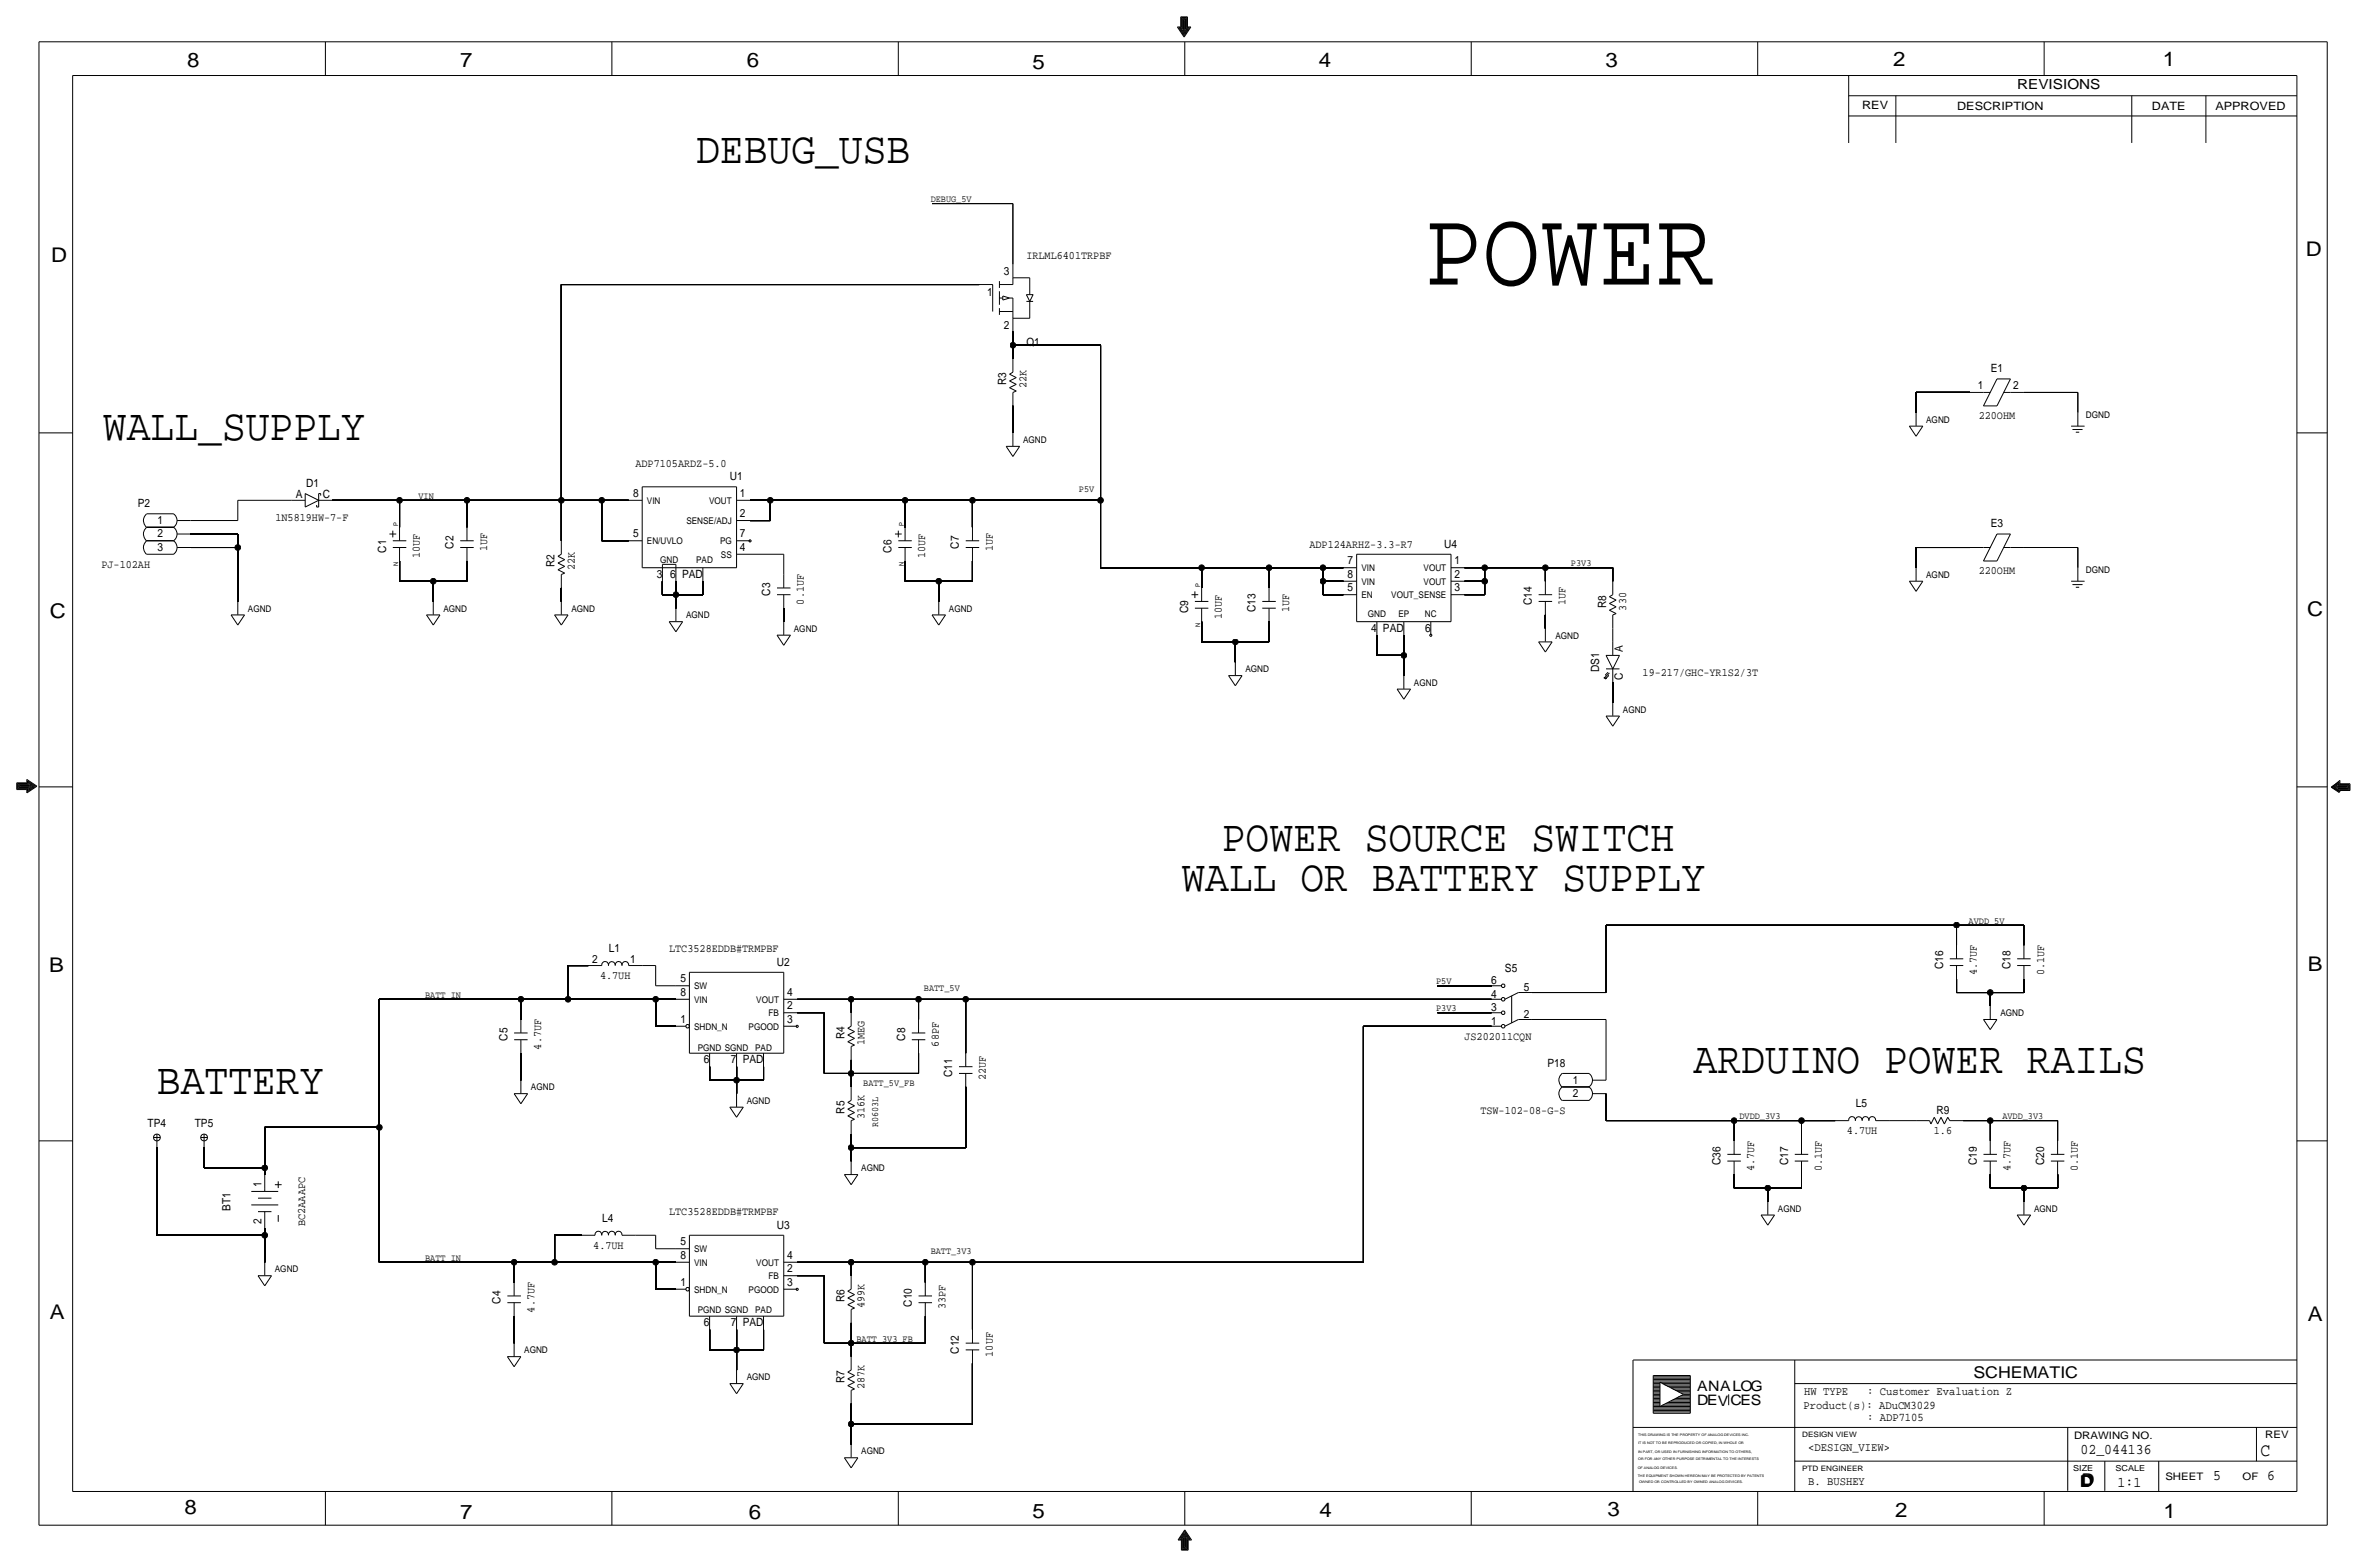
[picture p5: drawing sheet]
<svg xmlns="http://www.w3.org/2000/svg" width="892mm" height="590mm" viewBox="0 0 892 590" stroke-linecap="round" stroke-linejoin="round" font-family="sans-serif">
<defs><g id="words">
<text font-size="41" x="536.7" y="107.2">POWER</text>
<g font-size="16.8">
<text x="262.3" y="61.5">DEBUG_USB</text>
<text x="38.8" y="165.6">WALL_SUPPLY</text>
<text x="460.5" y="320.6">POWER SOURCE SWITCH</text>
<text x="445.2" y="335.8">WALL OR BATTERY SUPPLY</text>
<text x="638.3" y="404.4">ARDUINO POWER RAILS</text>
<text x="59.1" y="412">BATTERY</text>
</g>
<g font-size="7.6">
<text x="70.6" y="25.4">8</text>
<text x="173.4" y="25.4">7</text>
<text x="281.4" y="25.1">6</text>
<text x="389.1" y="26.2">5</text>
<text x="497" y="25.4">4</text>
<text x="605" y="25.1">3</text>
<text x="713.4" y="24.9">2</text>
<text x="815" y="24.9">1</text>
<text x="19.3" y="98.8">D</text>
<text x="868.9" y="96.5">D</text>
<text x="18.8" y="232.7">C</text>
<text x="869.4" y="232.1">C</text>
<text x="869.6" y="365.8">B</text>
<text x="18.5" y="366">B</text>
<text x="18.8" y="496.8">A</text>
<text x="869.6" y="497.6">A</text>
<text x="69.6" y="570.5">8</text>
<text x="173.4" y="572.3">7</text>
<text x="282.2" y="572.3">6</text>
<text x="389.1" y="571.7">5</text>
<text x="497.3" y="571.5">4</text>
<text x="605.7" y="571.2">3</text>
<text x="714.2" y="571.5">2</text>
<text x="815.3" y="572">1</text>
</g>
<text font-size="7" x="851.9" y="548.4">C</text>
<g font-size="6.1">
<text x="743.7" y="518.9">SCHEMATIC</text>
<text x="783.8" y="560.3">D</text>
<text x="784.3" y="559.8">D</text>
</g>
<g font-size="5.6">
<text x="784" y="547.9">02_044136</text>
<text x="834.1" y="557.5">5</text>
<text x="854.4" y="557.5">6</text>
<text x="798" y="560.1">1:1</text>
</g>
<g font-size="5.4">
<text x="639.5" y="524.2">ANALOG</text>
<text x="639.5" y="529.3">DEV</text>
<text x="652.1" y="529.3">CES</text>
</g>
<text font-size="5.2" x="760.2" y="33.5">REVISIONS</text>
<g font-size="4.4">
<text x="679.9" y="525.5">HW TYPE</text>
<text x="703.6" y="525.5">: Customer Evaluation Z</text>
<text x="679.7" y="530.9">Product(s): ADuCM3029</text>
<text x="703.6" y="535.2">: ADP7105</text>
<text x="681.4" y="546.6">&lt;DESIGN_VIEW&gt;</text>
<text x="681.4" y="559.3">B. BUSHEY</text>
</g>
<g font-size="4.3">
<text x="701.8" y="41.1">REV</text>
<text x="737.6" y="41.4">DESCRIPTION</text>
<text x="811" y="41.4">DATE</text>
<text x="834.8" y="41.4">APPROVED</text>
<text x="386.8" y="97.4">IRLML6401TRPBF</text>
<text x="378.3" y="103.7">3</text>
<text x="372" y="111.4">1</text>
<text x="378.3" y="124.1">2</text>
<text x="386.8" y="130.4">Q1</text>
<text x="750.2" y="140.2">E1</text>
<text x="379.2" y="145.2" transform="rotate(-90 379.2 145.2)">R3</text>
<text x="386.8" y="146.2" transform="rotate(-90 386.8 146.2)">22K</text>
<text x="745.3" y="146.6">1</text>
<text x="758.6" y="146.6">2</text>
<text x="745.7" y="158">220OHM</text>
<text x="239.5" y="175.8">ADP7105ARDZ-5.0</text>
<text x="115.4" y="183.4">D1</text>
<text x="275" y="180.8">U1</text>
<text x="51.9" y="191">P2</text>
<text x="111.4" y="187.5">A</text>
<text x="121.6" y="187.5">C</text>
<text x="238.6" y="187.2">8</text>
<text x="278.8" y="187.2">1</text>
<text x="59.3" y="197.4">1</text>
<text x="103.8" y="196.1">1N5819HW-7-F</text>
<text x="278.8" y="194.8">2</text>
<text x="59.3" y="202.4">2</text>
<text x="238.6" y="202.4">5</text>
<text x="278.8" y="202.4">7</text>
<text x="750.2" y="198.6">E3</text>
<text x="59.3" y="207.5">3</text>
<text x="145.5" y="208.2" transform="rotate(-90 145.5 208.2)">C1</text>
<text x="170.9" y="206.7" transform="rotate(-90 170.9 206.7)">C2</text>
<text x="183.6" y="207.7" transform="rotate(-90 183.6 207.7)">1UF</text>
<text x="278.8" y="207.5">4</text>
<text x="336" y="208.2" transform="rotate(-90 336 208.2)">C6</text>
<text x="361.4" y="206.7" transform="rotate(-90 361.4 206.7)">C7</text>
<text x="374.1" y="207.7" transform="rotate(-90 374.1 207.7)">1UF</text>
<text x="493.5" y="206.2">ADP124ARHZ-3.3-R7</text>
<text x="544.3" y="206.2">U4</text>
<text x="38.2" y="213.9">PJ-102AH</text>
<text x="158.2" y="210.3" transform="rotate(-90 158.2 210.3)">10UF</text>
<text x="209" y="213.8" transform="rotate(-90 209 213.8)">R2</text>
<text x="216.6" y="214.8" transform="rotate(-90 216.6 214.8)">22K</text>
<text x="348.7" y="210.3" transform="rotate(-90 348.7 210.3)">10UF</text>
<text x="507.9" y="212.6">7</text>
<text x="548.1" y="212.6">1</text>
<text x="247.5" y="217.7">3</text>
<text x="252.6" y="217.7">6</text>
<text x="257" y="217.7">PAD</text>
<text x="507.9" y="217.7">8</text>
<text x="548.1" y="217.7">2</text>
<text x="745.7" y="216.4">220OHM</text>
<text x="290.3" y="224.4" transform="rotate(-90 290.3 224.4)">C3</text>
<text x="303" y="227.7" transform="rotate(-90 303 227.7)">0.1UF</text>
<text x="507.9" y="222.8">5</text>
<text x="548.1" y="222.8">3</text>
<text x="590" y="228" transform="rotate(-90 590 228)">1UF</text>
<text x="447.8" y="231" transform="rotate(-90 447.8 231)">C9</text>
<text x="460.5" y="233.2" transform="rotate(-90 460.5 233.2)">10UF</text>
<text x="473.1" y="230.6" transform="rotate(-90 473.1 230.6)">C13</text>
<text x="485.8" y="230.5" transform="rotate(-90 485.8 230.5)">1UF</text>
<text x="577.3" y="228" transform="rotate(-90 577.3 228)">C14</text>
<text x="605.2" y="229" transform="rotate(-90 605.2 229)">R8</text>
<text x="612.9" y="230" transform="rotate(-90 612.9 230)">330</text>
<text x="516.7" y="238">4</text>
<text x="521.2" y="238">PAD</text>
<text x="537.1" y="238">6</text>
<text x="611.6" y="245.6" transform="rotate(-90 611.6 245.6)">A</text>
<text x="602.7" y="253.1" transform="rotate(-90 602.7 253.1)">DS1</text>
<text x="611.6" y="256" transform="rotate(-90 611.6 256)">C</text>
<text x="619" y="254.5">19-217/GHC-YR1S2/3T</text>
<text x="229.5" y="358.6">L1</text>
<text x="252.2" y="358.6">LTC3528EDDB#TRMPBF</text>
<text x="223.1" y="362.7">2</text>
<text x="237.4" y="362.7">1</text>
<text x="292.8" y="363.7">U2</text>
<text x="732.2" y="365.2" transform="rotate(-90 732.2 365.2)">C16</text>
<text x="757.6" y="365.2" transform="rotate(-90 757.6 365.2)">C18</text>
<text x="226.1" y="368.8">4.7UH</text>
<text x="256.4" y="370.1">5</text>
<text x="562" y="370.8">6</text>
<text x="567.1" y="366.3">S5</text>
<text x="744.9" y="367.4" transform="rotate(-90 744.9 367.4)">4.7UF</text>
<text x="770.3" y="367.4" transform="rotate(-90 770.3 367.4)">0.1UF</text>
<text x="256.4" y="375.2">8</text>
<text x="296.6" y="375.2">4</text>
<text x="562" y="375.9">4</text>
<text x="574.2" y="373.4">5</text>
<text x="296.6" y="380.2">2</text>
<text x="562" y="381">3</text>
<text x="574.2" y="383.5">2</text>
<text x="256.4" y="385.3">1</text>
<text x="296.6" y="385.3">3</text>
<text x="562" y="386.1">1</text>
<text x="191.2" y="392.1" transform="rotate(-90 191.2 392.1)">C5</text>
<text x="203.9" y="395.4" transform="rotate(-90 203.9 395.4)">4.7UF</text>
<text x="318.2" y="391.6" transform="rotate(-90 318.2 391.6)">R4</text>
<text x="325.8" y="393.7" transform="rotate(-90 325.8 393.7)">1MEG</text>
<text x="341.1" y="392.1" transform="rotate(-90 341.1 392.1)">C8</text>
<text x="353.8" y="394.2" transform="rotate(-90 353.8 394.2)">68PF</text>
<text x="551.9" y="391.7">JS202011CQN</text>
<text x="265.3" y="400.6">6</text>
<text x="275.4" y="400.6">7</text>
<text x="279.9" y="400.6">PAD</text>
<text x="583.2" y="401.8">P18</text>
<text x="358.9" y="405.8" transform="rotate(-90 358.9 405.8)">C11</text>
<text x="371.6" y="406.9" transform="rotate(-90 371.6 406.9)">22UF</text>
<text x="592.7" y="408.2">1</text>
<text x="592.7" y="413.3">2</text>
<text x="318.2" y="419.5" transform="rotate(-90 318.2 419.5)">R5</text>
<text x="557.9" y="419.6">TSW-102-08-G-S</text>
<text x="699.4" y="417.1">L5</text>
<text x="729.8" y="419.6">R9</text>
<text x="55.6" y="424.7">TP4</text>
<text x="73.4" y="424.7">TP5</text>
<text x="325.8" y="421.7" transform="rotate(-90 325.8 421.7)">316K</text>
<text x="696" y="427.2">4.7UH</text>
<text x="728.8" y="427.2">1.6</text>
<text x="648.4" y="438.9" transform="rotate(-90 648.4 438.9)">C36</text>
<text x="661.1" y="441.1" transform="rotate(-90 661.1 441.1)">4.7UF</text>
<text x="673.8" y="438.9" transform="rotate(-90 673.8 438.9)">C17</text>
<text x="686.5" y="441.1" transform="rotate(-90 686.5 441.1)">0.1UF</text>
<text x="744.9" y="438.9" transform="rotate(-90 744.9 438.9)">C19</text>
<text x="757.6" y="441.1" transform="rotate(-90 757.6 441.1)">4.7UF</text>
<text x="770.3" y="438.9" transform="rotate(-90 770.3 438.9)">C20</text>
<text x="783" y="441.1" transform="rotate(-90 783 441.1)">0.1UF</text>
<text x="98.5" y="447" transform="rotate(-90 98.5 447)">1</text>
<text x="86.8" y="456.1" transform="rotate(-90 86.8 456.1)">BT1</text>
<text x="98.5" y="461.1" transform="rotate(-90 98.5 461.1)">2</text>
<text x="115" y="461.8" transform="rotate(-90 115 461.8)">BC2AAAPC</text>
<text x="226.9" y="460.2">L4</text>
<text x="252.2" y="457.7">LTC3528EDDB#TRMPBF</text>
<text x="292.8" y="462.8">U3</text>
<text x="223.6" y="470.4">4.7UH</text>
<text x="256.4" y="469.1">5</text>
<text x="256.4" y="474.2">8</text>
<text x="296.6" y="474.2">4</text>
<text x="296.6" y="479.3">2</text>
<text x="256.4" y="484.4">1</text>
<text x="296.6" y="484.4">3</text>
<text x="188.7" y="491.1" transform="rotate(-90 188.7 491.1)">C4</text>
<text x="318.2" y="490.6" transform="rotate(-90 318.2 490.6)">R6</text>
<text x="201.4" y="494.4" transform="rotate(-90 201.4 494.4)">4.7UF</text>
<text x="325.8" y="492.8" transform="rotate(-90 325.8 492.8)">499K</text>
<text x="343.6" y="492.2" transform="rotate(-90 343.6 492.2)">C10</text>
<text x="356.3" y="493.3" transform="rotate(-90 356.3 493.3)">33PF</text>
<text x="265.3" y="499.6">6</text>
<text x="275.4" y="499.6">7</text>
<text x="279.9" y="499.6">PAD</text>
<text x="361.4" y="510" transform="rotate(-90 361.4 510)">C12</text>
<text x="374.1" y="511.1" transform="rotate(-90 374.1 511.1)">10UF</text>
<text x="318.2" y="521.1" transform="rotate(-90 318.2 521.1)">R7</text>
<text x="325.8" y="523.3" transform="rotate(-90 325.8 523.3)">287K</text>
</g>
<g font-size="3.9">
<text x="781.6" y="542.1">DRAWING NO.</text>
<text x="853.6" y="541.8">REV</text>
<text x="816" y="557.4">SHEET</text>
<text x="845.1" y="557.5">OF</text>
</g>
<g font-size="3.6">
<text x="350.7" y="76.2">DEBUG_5V</text>
<text x="406.6" y="185.4">P5V</text>
<text x="157.7" y="188">VIN</text>
<text x="592" y="213.4">P3V3</text>
<text x="741.9" y="348">AVDD_5V</text>
<text x="541.2" y="370.8">P5V</text>
<text x="160.2" y="375.9">BATT_IN</text>
<text x="348.2" y="373.4">BATT_5V</text>
<text x="541.2" y="381">P3V3</text>
<text x="325.3" y="408.9">BATT_5V_FB</text>
<text x="330.9" y="424.7" transform="rotate(-90 330.9 424.7)">R0603L</text>
<text x="655.5" y="421.6">DVDD_3V3</text>
<text x="754.6" y="421.6">AVDD_3V3</text>
<text x="350.7" y="472.4">BATT_3V3</text>
<text x="160.2" y="475">BATT_IN</text>
<text x="322.8" y="505.5">BATT_3V3_FB</text>
</g>
<g font-size="3.5">
<text x="725.9" y="159.3">AGND</text>
<text x="786.1" y="157.5">DGND</text>
<text x="385.5" y="166.9">AGND</text>
<text x="243.8" y="189.7">VIN</text>
<text x="267.2" y="189.7">VOUT</text>
<text x="258.7" y="197.4">SENSE/ADJ</text>
<text x="243.8" y="205">EN/UVLO</text>
<text x="271.3" y="205">PG</text>
<text x="248.7" y="212.1">GND</text>
<text x="262.3" y="212.1">PAD</text>
<text x="271.7" y="210.1">SS</text>
<text x="513" y="215.1">VIN</text>
<text x="536.5" y="215.1">VOUT</text>
<text x="786.1" y="215.9">DGND</text>
<text x="513" y="220.2">VIN</text>
<text x="536.5" y="220.2">VOUT</text>
<text x="725.9" y="217.7">AGND</text>
<text x="513" y="225.3">EN</text>
<text x="524.3" y="225.3">VOUT_SENSE</text>
<text x="93.4" y="230.4">AGND</text>
<text x="167.1" y="230.4">AGND</text>
<text x="215.3" y="230.4">AGND</text>
<text x="258.5" y="232.9">AGND</text>
<text x="357.6" y="230.4">AGND</text>
<text x="515.4" y="232.4">GND</text>
<text x="527" y="232.4">EP</text>
<text x="537" y="232.4">NC</text>
<text x="299.2" y="238">AGND</text>
<text x="586.2" y="240.5">AGND</text>
<text x="469.3" y="253.2">AGND</text>
<text x="532.8" y="258.3">AGND</text>
<text x="611.6" y="268.5">AGND</text>
<text x="261.6" y="377.7">VIN</text>
<text x="261.6" y="372.6">SW</text>
<text x="285" y="377.7">VOUT</text>
<text x="289.6" y="382.8">FB</text>
<text x="753.8" y="382.8">AGND</text>
<text x="261.6" y="387.9">SHDN_N</text>
<text x="282.1" y="387.9">PGOOD</text>
<text x="263" y="395.7">PGND SGND</text>
<text x="284.6" y="395.7">PAD</text>
<text x="200.1" y="410.7">AGND</text>
<text x="281.4" y="415.8">AGND</text>
<text x="324.6" y="441.2">AGND</text>
<text x="670" y="456.4">AGND</text>
<text x="766.5" y="456.4">AGND</text>
<text x="261.6" y="471.7">SW</text>
<text x="103.6" y="479.3">AGND</text>
<text x="261.6" y="476.8">VIN</text>
<text x="285" y="476.8">VOUT</text>
<text x="289.6" y="481.8">FB</text>
<text x="261.6" y="486.9">SHDN_N</text>
<text x="282.1" y="486.9">PGOOD</text>
<text x="263" y="494.8">PGND SGND</text>
<text x="284.6" y="494.8">PAD</text>
<text x="197.6" y="509.8">AGND</text>
<text x="281.4" y="519.9">AGND</text>
<text x="324.6" y="547.9">AGND</text>
</g>
<g font-size="3.1">
<text x="781.3" y="554">SIZE</text>
<text x="797.3" y="554">SCALE</text>
</g>
<g font-size="2.8">
<text x="679.1" y="541.3">DESIGN VIEW</text>
<text x="679.1" y="554">PTD ENGINEER</text>
</g>
<g font-size="2.4">
<text x="150.1" y="198.1" transform="rotate(-90 150.1 198.1)">P</text>
<text x="340.6" y="198.1" transform="rotate(-90 340.6 198.1)">P</text>
<text x="150.1" y="213.4" transform="rotate(-90 150.1 213.4)">N</text>
<text x="340.6" y="213.4" transform="rotate(-90 340.6 213.4)">N</text>
<text x="452.3" y="221" transform="rotate(-90 452.3 221)">P</text>
<text x="452.3" y="236.2" transform="rotate(-90 452.3 236.2)">N</text>
</g>
<g font-size="1.3">
<text x="617.3" y="541.1">THIS DRAWING IS THE PROPERTY OF ANALOG DEVICES INC.</text>
<text x="617.3" y="543.9">IT IS NOT TO BE REPRODUCED OR COPIED, IN WHOLE OR</text>
<text x="617.3" y="547.2">IN PART, OR USED IN FURNISHING INFORMATION TO OTHERS,</text>
<text x="617.3" y="550">OR FOR ANY OTHER PURPOSE DETRIMENTAL TO THE INTERESTS</text>
<text x="617.2" y="553.2">OF ANALOG DEVICES.</text>
<text x="617.2" y="556.3">THE EQUIPMENT SHOWN HEREON MAY BE PROTECTED BY PATENTS</text>
<text x="617.7" y="558.8">OWNED OR CONTROLLED BY OWNED ANALOG DEVICES.</text>
</g>
</g></defs>
<!-- layer: Nets -->
<g fill="none" stroke="#000" stroke-width=".38">
<path d="M351.2 76.7h30.5zM381.7 76.7v22.9zM211.5 107.2v81.3zM211.5 107.2h157.5zM381.7 130v5.1zM381.7 125v5zM381.7 130h33zM414.7 130v58.5zM381.7 152.9v10.2zM722.1 147.8v7.6zM722.1 147.8h20.3zM762.7 147.8h20.3z"/>
<path d="M783 147.8v7.6zM71.8 196.1h17.8zM89.6 188.5h20.3zM89.6 188.5v7.6zM125.2 188.5h25.4zM150.6 188.5v10.1zM150.6 188.5h25.4zM176 188.5v10.1zM176 188.5h35.5zM211.5 188.5v15.2zM211.5 188.5h15.3zM226.8 188.5v15.2z"/>
<path d="M226.8 188.5h10.1zM282.7 196.1h7.6zM282.7 188.5h7.6zM290.3 188.5v7.6zM290.3 188.5h50.8zM341.1 188.5v10.1zM341.1 188.5h25.4zM366.5 188.5h48.2zM366.5 188.5v10.1zM414.7 188.5v25.4zM71.8 206.2h17.8zM71.8 201.2h17.8z"/>
<path d="M89.6 206.2v20.4zM89.6 201.2v5zM150.6 211.3v7.6zM150.6 218.9h12.7zM163.3 218.9v7.7zM163.3 218.9h12.7zM176 211.3v7.6zM226.8 203.7h10.1zM249.6 218.9v5.1zM254.7 218.9v5.1zM264.9 218.9v5.1zM282.7 208.8h12.7z"/>
<path d="M295.4 208.8v7.6zM341.1 211.3v7.6zM341.1 218.9h12.7zM353.8 218.9v7.7zM353.8 218.9h12.7zM366.5 211.3v7.6zM414.7 213.9h38.1zM452.8 213.9v7.6zM452.8 213.9h25.4zM478.2 213.9v7.6zM478.2 213.9h20.4zM498.6 218.9v5.1z"/>
<path d="M498.6 213.9v5zM498.6 213.9h7.6zM498.6 218.9h7.6zM551.9 218.9h7.6zM551.9 213.9h7.6zM559.5 218.9v5.1zM559.5 213.9v5zM559.5 213.9h22.9zM582.4 213.9v5zM582.4 213.9h25.4zM607.8 213.9v5zM722.1 206.2v7.7z"/>
<path d="M722.1 206.2h20.3zM762.7 206.2h20.3zM783 206.2v7.7zM211.5 221.5v5.1zM249.6 224h5.1zM254.7 224h10.2zM254.7 224v5.1zM295.4 229.1v5.1zM452.8 234.2v7.6zM478.2 234.2v7.6zM498.6 224h7.6zM518.9 239.3v7.6z"/>
<path d="M529 239.3v7.6zM551.9 224h7.6zM582.4 231.6v5.1zM607.8 236.7v5.1zM452.8 241.8h12.7zM465.5 241.8v7.6zM465.5 241.8h12.7zM518.9 246.9h10.1zM529 246.9v7.6zM607.8 257v7.7zM605.2 348.5v25.4zM605.2 348.5h132.1z"/>
<path d="M737.3 348.5v7.6zM737.3 348.5h25.4zM762.7 348.5v7.6zM143 376.4v48.3zM143 376.4h53.3zM196.3 376.4h17.8zM196.3 376.4v7.6zM214.1 376.4h33zM214.1 363.7v12.7zM214.1 363.7h7.6zM242 363.7h5.1zM247.1 371.3h7.6z"/>
<path d="M247.1 376.4v10.2zM247.1 376.4h7.6zM247.1 363.7v7.6zM300.4 376.4h20.4zM320.8 376.4v5.1zM320.8 376.4h25.4zM346.2 376.4v7.6zM346.2 376.4h17.7zM363.9 376.4v20.3zM363.9 376.4h198.2zM541.7 371.3h20.4zM577.3 373.9h27.9z"/>
<path d="M737.3 368.8v5.1zM737.3 373.9h12.7zM750 373.9v5.1zM750 373.9h12.7zM762.7 368.8v5.1zM196.3 396.7v10.2zM247.1 386.6h7.6zM300.4 381.5h10.2zM310.6 381.5v22.9zM320.8 399.3v5.1zM346.2 396.7v7.7zM513.8 386.6h48.3z"/>
<path d="M513.8 386.6v88.9zM541.7 381.5h20.4zM577.3 384h27.9zM605.2 384v22.9zM267.4 401.8v5.1zM267.4 406.9h10.2zM277.6 406.9v5.1zM277.6 406.9h10.1zM277.6 401.8v5.1zM287.7 401.8v5.1zM310.6 404.4h10.2zM320.8 404.4v5z"/>
<path d="M320.8 404.4h25.4zM363.9 409.4v22.9zM605.2 412v10.1zM59.1 432.3v33zM76.9 432.3v7.6zM76.9 439.9h22.9zM99.8 439.9v2.6zM99.8 424.7v15.2zM99.8 424.7h43.2zM143 424.7v50.8zM320.8 432.3h43.1zM320.8 432.3v5.1z"/>
<path d="M320.8 427.2v5.1zM605.2 422.1h48.3zM653.5 422.1v7.7zM653.5 422.1h25.4zM678.9 422.1v7.7zM678.9 422.1h12.7zM711.9 422.1h10.2zM739.9 422.1h10.1zM750 422.1v7.7zM750 422.1h25.4zM775.4 422.1v7.7zM653.5 442.5v5z"/>
<path d="M653.5 447.5h12.7zM666.2 447.5v5.1zM666.2 447.5h12.7zM678.9 442.5v5zM750 442.5v5zM750 447.5h12.7zM762.7 447.5v5.1zM762.7 447.5h12.7zM775.4 442.5v5zM59.1 465.3h40.7zM99.8 465.3v10.2zM99.8 462.8v2.5z"/>
<path d="M143 475.5h50.8zM193.8 475.5v7.6zM193.8 475.5h15.2zM209 465.3h10.2zM209 475.5h38.1zM209 465.3v10.2zM239.5 465.3h7.6zM247.1 470.4h7.6zM247.1 475.5v10.1zM247.1 475.5h7.6zM247.1 465.3v5.1zM300.4 475.5h20.4z"/>
<path d="M320.8 475.5v5.1zM320.8 475.5h27.9zM348.7 475.5v7.6zM348.7 475.5h17.8zM366.5 475.5v25.4zM366.5 475.5h147.3zM193.8 495.8v10.2zM247.1 485.6h7.6zM300.4 480.6h10.2zM310.6 480.6v25.4zM320.8 498.3v7.7zM348.7 495.8v10.2z"/>
<path d="M267.4 500.9v7.6zM267.4 508.5h10.2zM277.6 508.5v7.6zM277.6 500.9v7.6zM277.6 508.5h10.1zM287.7 500.9v7.6zM310.6 506h10.2zM320.8 506v5zM320.8 506h27.9zM366.5 513.6v22.8zM320.8 536.4v7.7zM320.8 528.8v7.6z"/>
<path d="M320.8 536.4h45.7z"/>
</g>
<g fill="#000" stroke="#000" stroke-width=".38">
<circle cx="381.7" cy="130" r="1.07"/>
<circle cx="150.6" cy="188.5" r="1.07"/>
<circle cx="176" cy="188.5" r="1.07"/>
<circle cx="211.5" cy="188.5" r="1.07"/>
<circle cx="226.8" cy="188.5" r="1.07"/>
<circle cx="290.3" cy="188.5" r="1.07"/>
<circle cx="341.1" cy="188.5" r="1.07"/>
<circle cx="366.5" cy="188.5" r="1.07"/>
<circle cx="414.7" cy="188.5" r="1.07"/>
<circle cx="89.6" cy="206.2" r="1.07"/>
<circle cx="163.3" cy="218.9" r="1.07"/>
<circle cx="353.8" cy="218.9" r="1.07"/>
<circle cx="452.8" cy="213.9" r="1.07"/>
<circle cx="478.2" cy="213.9" r="1.07"/>
<circle cx="498.6" cy="218.9" r="1.07"/>
<circle cx="498.6" cy="213.9" r="1.07"/>
<circle cx="559.5" cy="213.9" r="1.07"/>
<circle cx="559.5" cy="218.9" r="1.07"/>
<circle cx="582.4" cy="213.9" r="1.07"/>
<circle cx="254.7" cy="224" r="1.07"/>
<circle cx="465.5" cy="241.8" r="1.07"/>
<circle cx="529" cy="246.9" r="1.07"/>
<circle cx="737.3" cy="348.5" r="1.07"/>
<circle cx="196.3" cy="376.4" r="1.07"/>
<circle cx="214.1" cy="376.4" r="1.07"/>
<circle cx="247.1" cy="376.4" r="1.07"/>
<circle cx="320.8" cy="376.4" r="1.07"/>
<circle cx="346.2" cy="376.4" r="1.07"/>
<circle cx="363.9" cy="376.4" r="1.07"/>
<circle cx="750" cy="373.9" r="1.07"/>
<circle cx="277.6" cy="406.9" r="1.07"/>
<circle cx="320.8" cy="404.4" r="1.07"/>
<circle cx="99.8" cy="439.9" r="1.07"/>
<circle cx="143" cy="424.7" r="1.07"/>
<circle cx="320.8" cy="432.3" r="1.07"/>
<circle cx="653.5" cy="422.1" r="1.07"/>
<circle cx="678.9" cy="422.1" r="1.07"/>
<circle cx="750" cy="422.1" r="1.07"/>
<circle cx="666.2" cy="447.5" r="1.07"/>
<circle cx="762.7" cy="447.5" r="1.07"/>
<circle cx="99.8" cy="465.3" r="1.07"/>
<circle cx="193.8" cy="475.5" r="1.07"/>
<circle cx="209" cy="475.5" r="1.07"/>
<circle cx="247.1" cy="475.5" r="1.07"/>
<circle cx="320.8" cy="475.5" r="1.07"/>
<circle cx="348.7" cy="475.5" r="1.07"/>
<circle cx="366.5" cy="475.5" r="1.07"/>
<circle cx="277.6" cy="508.5" r="1.07"/>
<circle cx="320.8" cy="506" r="1.07"/>
<circle cx="320.8" cy="536.4" r="1.07"/>
</g>
<!-- layer: Components -->
<g fill="none" stroke="#000" stroke-width=".38">
<path d="M381.7 99.6v5zM369 107.2h5.1zM374.1 107.2v10.1zM376.6 112.3h1.3zM376.6 105.9v2.6zM376.6 116.1v2.5zM376.6 109.7v5.1zM376.6 107.2h5.1zM376.6 117.3h5.1zM377.9 111.5v1.5zM377.9 111.5l2.5 .8zM377.9 113l2.5-.7z"/>
<path d="M380.4 112.3h1.3zM381.7 119.9v5.1zM381.7 119.9h6.4zM381.7 112.3v7.6zM381.7 104.6h6.4zM381.7 104.6v2.6zM386.8 113.5h2.5zM386.8 111h2.5zM386.8 111l1.3 2.5zM388.1 104.6v6.4zM388.1 113.5v6.4zM389.3 110.9l-1.2 2.6z"/>
<path d="M381.7 135.1v5.1zM380.4 141l2.6 1.2zM380.4 143.5l2.6 1.3zM380.4 146l2.6 1.3zM380.4 141l1.3-.8zM380.4 143.5l2.6-1.3zM380.4 146l2.6-1.2zM381.7 147.8v5.1zM381.7 147.8l1.3-.5zM722.1 155.4v5zM742.4 147.8h5.1zM747.5 147.8h2.5z"/>
<path d="M747.5 152.9h5.1zM752.6 142.7l-5.1 10.2zM752.6 142.7h5zM755.1 147.8h2.5zM757.6 142.7l-5 10.2zM757.6 147.8h5.1zM783 155.4v5.1zM379.2 168.1h5.1zM379.2 168.1l2.5 3.9zM381.7 163.1v4.9zM384.3 168.1l-2.6 3.9zM719.5 160.5l2.6 3.8z"/>
<path d="M719.5 160.5h5.1zM724.6 160.5l-2.5 3.8zM780.5 160.5h5.1zM781 161.8h3.8zM782.3 162.8h1.2zM55.3 198.6a3.3 3.3 0 0 0 0 5.2M55.3 193.5a3.3 3.3 0 0 0 0 5.2M55.3 198.6h10.2zM55.3 193.5h10.2zM65.4 198.7a3.1 3.1 0 0 1 0 5M65.4 193.6a3.1 3.1 0 0 1 0 5M66.8 196.1h5z"/>
<path d="M109.9 188.5h5.1zM115 191l5.1-2.5zM115 185.9l5.1 2.6zM115 185.9v5.1zM119.3 191h.8zM119.3 190.2v.8zM120.1 185.9h.8zM120.1 188.5h5.1zM120.1 185.9v5.1zM120.9 185.9v.8zM148 199.9v2.5zM150.6 198.6v5.1z"/>
<path d="M176 198.6v5.1zM236.9 188.5h5.1zM242 183.4h35.6zM242 183.4v30.5zM277.6 183.4v30.5zM277.6 196.1h5.1zM277.6 188.5h5.1zM338.5 199.9v2.5zM341.1 198.6v5.1zM366.5 198.6v5.1zM55.3 203.7a3.3 3.3 0 0 0 0 5.1M55.3 208.8h10.2z"/>
<path d="M55.3 203.7h10.2zM65.4 203.8a3.1 3.1 0 0 1 0 5M66.8 206.2h5zM66.8 201.2h5zM146.8 201.2h2.5zM148 203.7h5.1zM148 206.2h5.1zM150.6 206.2v5.1zM173.4 206.2h5.1zM173.4 203.7h5.1zM176 206.2v5.1zM210.3 209.5l1.2-.7z"/>
<path d="M210.3 212.1l2.5-1.3zM210.3 214.6l2.5-1.2zM210.3 209.5l2.5 1.3zM210.3 212.1l2.5 1.3zM210.3 214.6l2.5 1.3zM211.5 203.7v5.1zM211.5 216.4v5.1zM211.5 216.4l1.3-.5zM236.9 203.7h5.1zM242 213.9h35.6zM249.6 213.9v5zM249.6 212.6h5.1z"/>
<path d="M249.6 212.6v1.3zM254.7 213.9v5zM254.7 212.6v1.3zM264.9 213.9v5zM277.6 203.7h5.1zM277.6 208.8h5.1zM282.1 203.8l.6-.5zM282.1 203.8l.6 .5zM282.7 203.3l.5 .5zM283.2 203.8l-.5 .5zM295.4 216.4v5.1zM337.3 201.2h2.5z"/>
<path d="M338.5 203.7h5.1zM338.5 206.2h5.1zM341.1 206.2v5.1zM363.9 206.2h5.1zM363.9 203.7h5.1zM366.5 206.2v5.1zM506.2 218.9h5.1zM506.2 213.9h5.1zM511.3 208.8h35.5zM511.3 208.8v25.4zM546.8 208.8v25.4zM546.8 218.9h5.1z"/>
<path d="M546.8 213.9h5.1zM582.4 218.9v5.1zM607.8 218.9v5.1zM719.5 218.9l2.6 3.9zM719.5 218.9h5.1zM722.1 213.9v4.9zM724.6 218.9l-2.5 3.9zM742.4 206.2h5.1zM747.5 206.2h2.5zM747.5 211.3h5.1zM752.6 201.2l-5.1 10.1zM752.6 201.2h5z"/>
<path d="M755.1 206.2h2.5zM757.6 201.2l-5 10.1zM757.6 206.2h5.1zM780.5 218.9h5.1zM783 213.9v5zM87.1 231.6l2.5 3.9zM87.1 231.6h5.1zM89.6 226.6v4.9zM92.2 231.6l-2.6 3.9zM160.7 231.6l2.6 3.9zM160.7 231.6h5.1zM163.3 226.6v4.9z"/>
<path d="M165.8 231.6l-2.5 3.9zM209 231.6h5.1zM209 231.6l2.5 3.9zM211.5 226.6v4.9zM214.1 231.6l-2.6 3.9zM252.2 234.2l2.5 3.8zM252.2 234.2h5.1zM254.7 229.1v5zM257.3 234.2l-2.6 3.8zM292.8 239.3l2.6 3.8zM292.8 224h5.1zM292.8 221.5h5.1z"/>
<path d="M292.8 239.3h5.1zM295.4 234.2v5zM295.4 224v5.1zM297.9 239.3l-2.5 3.8zM351.2 231.6l2.6 3.9zM351.2 231.6h5.1zM353.8 226.6v4.9zM356.3 231.6l-2.5 3.9zM449 224h2.6zM450.3 226.6h5.1zM450.3 229.1h5.1zM450.3 222.8v2.5z"/>
<path d="M452.8 229.1v5.1zM452.8 221.5v5.1zM475.7 229.1h5.1zM475.7 226.6h5.1zM478.2 229.1v5.1zM478.2 221.5v5.1zM506.2 224h5.1zM511.3 234.2h35.5zM518.9 234.2v5.1zM529 234.2v5.1zM538.7 239.3l.5-.5zM538.7 239.3l.5 .5z"/>
<path d="M539.2 239.8l.5-.5zM539.2 234.2v5.1zM539.2 238.8l.5 .5zM546.8 224h5.1zM579.8 226.6h5.1zM579.8 224h5.1zM582.4 236.7v5zM582.4 226.6v5zM606.5 224.8l1.3-.8zM606.5 227.3l2.5-1.2zM606.5 229.9l2.5-1.3zM606.5 224.8l2.5 1.3z"/>
<path d="M606.5 227.3l2.5 1.3zM606.5 229.9l2.5 1.2zM607.8 231.6v5.1zM607.8 231.6l1.2-.5zM781 220.2h3.8zM782.3 221.2h1.2zM463 254.5l2.5 3.8zM463 254.5h5.1zM465.5 249.4v5zM468.1 254.5l-2.6 3.8zM526.5 259.6l2.5 3.8zM526.5 259.6h5.1z"/>
<path d="M529 254.5v5zM531.6 259.6l-2.6 3.8zM579.8 241.8l2.6 3.8zM579.8 241.8h5.1zM584.9 241.8l-2.5 3.8zM604.5 255.5l1-1zM604.5 255.5l.5-.2zM604.7 255l-.2 .5zM605 254.3l.5 .2zM605 255.8l1.2-1.3zM605 254.3l1-1.1zM605 255.8l.5-.3z"/>
<path d="M605.2 246.9l2.6 5.1zM605.2 252h5.1zM605.2 246.9h5.1zM605.2 255.3l-.2 .5zM605.7 254.3l.5 .2zM606.5 253.5l-.8 .8zM607.8 241.8v5zM607.8 252v5zM610.3 246.9l-2.5 5.1zM605.2 269.7l2.6 3.9zM605.2 269.7h5.1zM607.8 264.7v4.9z"/>
<path d="M610.3 269.7l-2.5 3.9zM737.3 356.1v5.1zM762.7 356.1v5.1zM221.7 363.7h5.1zM226.8 363.7a1.27 1.27 0 0 1 1.2-1.5 1.27 1.27 0 0 1 1.3 1.6M229.3 363.7a1.26 1.26 0 0 1 1.3-1.4 1.26 1.26 0 0 1 1.2 1.4M231.9 363.7a1.27 1.27 0 0 1 1.2-1.5 1.27 1.27 0 0 1 1.2 1.5M234.4 363.7a1.27 1.27 0 0 1 1.2-1.5 1.27 1.27 0 0 1 1.3 1.5M236.9 363.7h5.1zM254.7 376.4h5.1zM254.7 371.3h5.1zM259.8 366.3h35.6z"/>
<path d="M259.8 366.3v30.4zM295.4 376.4h5zM295.4 366.3v30.4zM562.1 371.3h3.7zM562.1 376.4h3.7zM567.1 376.4l5.1-2.5zM569.7 375.2v10.1zM572.2 373.9h5.1zM734.8 363.7h5.1zM734.8 361.2h5.1zM737.3 363.7v5.1zM750 379v4.9z"/>
<path d="M760.2 363.7h5.1zM760.2 361.2h5.1zM762.7 363.7v5.1zM193.8 391.7h5zM193.8 389.1h5zM196.3 391.7v5zM196.3 384v5.1zM254.7 386.6h3.8zM259.8 396.7h35.6zM267.4 396.7v5.1zM277.6 396.7v5.1zM287.7 396.7v5.1z"/>
<path d="M295.4 386.6h5zM295.4 381.5h5zM299.9 386.6l.5 .5zM299.9 386.6l.5-.5zM300.4 386.1l.5 .5zM300.9 386.6l-.5 .5zM319.5 387.3l1.3-.7zM319.5 389.9l2.5-1.3zM319.5 392.4l2.5-1.2zM319.5 387.4l2.5 1.2zM319.5 389.9l2.5 1.3zM319.5 392.4l2.5 1.3z"/>
<path d="M320.8 381.5v5.1zM320.8 394.2v5.1zM320.8 394.2l1.2-.5zM343.6 391.7h5.1zM343.6 389.1h5.1zM346.2 391.7v5zM346.2 384v5.1zM363.9 396.7v5.1zM562.1 381.5h3.7zM562.1 386.6h3.7zM567.1 386.6l5.1-2.6zM572.2 384h5.1z"/>
<path d="M747.5 384l2.5 3.9zM747.5 384h5.1zM752.6 384l-2.6 3.9zM193.8 412h5zM193.8 412l2.5 3.8zM196.3 406.9v5zM198.8 412l-2.5 3.8zM275 417.1l2.6 3.8zM275 417.1h5.1zM277.6 412v5zM280.1 417.1l-2.5 3.8zM319.5 415.3l1.3-.8z"/>
<path d="M319.5 417.8l2.5-1.2zM319.5 415.3l2.5 1.3zM319.5 417.8l2.5 1.3zM320.8 409.4v5.1zM361.4 404.4h5.1zM361.4 401.8h5.1zM363.9 404.4v5zM588.7 409.4a3.3 3.3 0 0 0 0 5.2M588.7 404.4a3.3 3.3 0 0 0 0 5.1M588.7 409.4h10.2zM588.7 414.5h10.2zM588.7 404.4h10.2z"/>
<path d="M598.8 409.5a3.1 3.1 0 0 1 0 5M598.8 404.4a3.1 3.1 0 0 1 0 5M600.2 412h5zM600.2 406.9h5zM57.9 428.5h2.5zM59.1 429.8v2.5zM59.1 427.2v2.6zM75.6 428.5h2.6zM76.9 429.8v2.5zM76.9 427.2v2.6zM319.5 420.4l2.5-1.3zM319.5 420.4l2.5 1.2z"/>
<path d="M320.8 422.1v5.1zM320.8 422.1l1.2-.5zM320.8 437.4v5zM651 437.4h5zM651 434.8h5zM653.5 437.4v5.1zM653.5 429.8v5zM676.4 437.4h5zM676.4 434.8h5zM678.9 437.4v5.1zM678.9 429.8v5zM691.6 422.1h5.1z"/>
<path d="M696.7 422.1a1.27 1.27 0 0 1 1.2-1.5 1.27 1.27 0 0 1 1.3 1.6M699.2 422.1a1.26 1.26 0 0 1 1.3-1.4 1.26 1.26 0 0 1 1.2 1.4M701.8 422.1a1.27 1.27 0 0 1 1.2-1.5 1.27 1.27 0 0 1 1.2 1.5M704.3 422.1a1.27 1.27 0 0 1 1.2-1.5 1.27 1.27 0 0 1 1.3 1.5M706.8 422.1h5.1zM722.1 422.1h5.1zM727.2 422.1l.5 1.3zM728.9 420.9l-1.2 2.5zM728.9 420.9l1.3 2.5zM731.5 420.9l-1.3 2.5zM731.5 420.9l1.2 2.5zM734 420.9l-1.3 2.5z"/>
<path d="M734 420.9l.8 1.2zM734.8 422.1h5.1zM747.5 437.4h5.1zM747.5 434.8h5.1zM750 437.4v5.1zM750 429.8v5zM772.9 437.4h5.1zM772.9 434.8h5.1zM775.4 437.4v5.1zM775.4 429.8v5zM94.7 448.8h10.2zM94.7 453.9h10.2z"/>
<path d="M97.2 451.4h5.1zM97.2 456.4h5.1zM99.8 442.5v5zM99.8 457.7v5.1zM99.8 456.4v1.3zM99.8 447.5v1.3zM103.6 446.3h2.5zM104.9 457.7v2.5zM104.9 445v2.5zM318.2 442.5l2.6 3.8zM318.2 442.5h5.1zM323.3 442.5l-2.5 3.8z"/>
<path d="M663.7 457.7l2.5 3.8zM663.7 457.7h5zM666.2 452.6v5zM668.7 457.7l-2.5 3.8zM760.2 457.7l2.5 3.8zM760.2 457.7h5.1zM762.7 452.6v5zM765.3 457.7l-2.6 3.8zM99.8 475.5v5zM219.2 465.3h5zM224.2 465.3a1.27 1.27 0 0 1 1.3-1.5 1.27 1.27 0 0 1 1.2 1.6M226.8 465.3a1.26 1.26 0 0 1 1.2-1.4 1.26 1.26 0 0 1 1.3 1.4"/>
<path d="M229.3 465.3a1.27 1.27 0 0 1 1.3-1.5 1.27 1.27 0 0 1 1.2 1.5M231.9 465.3a1.27 1.27 0 0 1 1.2-1.5 1.27 1.27 0 0 1 1.2 1.5M234.4 465.3h5.1zM254.7 475.5h5.1zM254.7 470.4h5.1zM259.8 465.3h35.6zM259.8 465.3v30.5zM295.4 475.5h5zM295.4 465.3v30.5zM97.2 480.6l2.6 3.8zM97.2 480.6h5.1zM102.3 480.6l-2.5 3.8z"/>
<path d="M191.2 490.7h5.1zM191.2 488.2h5.1zM193.8 490.7v5.1zM193.8 483.1v5.1zM254.7 485.6h3.8zM259.8 495.8h35.6zM267.4 495.8v5.1zM277.6 495.8v5.1zM287.7 495.8v5.1zM295.4 485.6h5zM295.4 480.6h5zM299.9 485.7l.5 .5z"/>
<path d="M299.9 485.7l.5-.5zM300.4 485.2l.5 .5zM300.9 485.7l-.5 .5zM319.5 486.4l1.3-.8zM319.5 489l2.5-1.3zM319.5 491.5l2.5-1.3zM319.5 486.4l2.5 1.3zM319.5 489l2.5 1.2zM319.5 491.5l2.5 1.3zM320.8 480.6v5zM320.8 493.3v5zM320.8 493.3l1.2-.5z"/>
<path d="M346.2 490.7h5zM346.2 488.2h5zM348.7 490.7v5.1zM348.7 483.1v5.1zM191.2 511l2.6 3.9zM191.2 511h5.1zM193.8 506v4.9zM196.3 511l-2.5 3.9zM277.6 516.1v5zM319.5 516.9l1.3-.8zM319.5 519.4l2.5-1.2zM319.5 516.9l2.5 1.3z"/>
<path d="M319.5 519.4l2.5 1.3zM320.8 511v5.1zM363.9 508.5h5.1zM363.9 506h5.1zM366.5 508.5v5.1zM366.5 500.9v5.1zM275 521.2l2.6 3.8zM275 521.2h5.1zM280.1 521.2l-2.5 3.8zM319.5 522l2.5-1.3zM319.5 522l2.5 1.2zM320.8 523.7v5.1z"/>
<path d="M320.8 523.7l1.2-.5zM318.2 549.1l2.6 3.9zM318.2 549.1h5.1zM320.8 544.1v4.9zM323.3 549.1l-2.5 3.9z"/>
<circle cx="566.5" cy="371.4" r=".67"/>
<circle cx="566.5" cy="376.4" r=".67"/>
<circle cx="259.1" cy="386.6" r=".67"/>
<circle cx="566.5" cy="386.6" r=".67"/>
<circle cx="566.5" cy="381.5" r=".67"/>
<circle cx="59.1" cy="428.5" r="1.28"/>
<circle cx="76.9" cy="428.5" r="1.28"/>
<circle cx="259.1" cy="485.7" r=".67"/>
</g>
<!-- layer: Page Border and Title Block -->
<g fill="none" stroke="#000" stroke-width=".38">
<path d="M14.7 15.7v558.8zM14.7 15.7h862.3zM122.6 15.7v12.7zM230.6 15.7v12.7zM338.5 15.7v12.7zM443.7 10.2h1.3zM443.7 10.2l2.5 3.8zM444.2 10.4h1zM444.2 10.4l2 3.1zM444.7 10.7l1.5 2.3zM444.7 10.7h.8zM445 6.4h2.5z"/>
<path d="M445 6.4v3.8zM445.2 6.6v3.8zM445.2 6.6h2zM445.2 10.9h.5zM445.2 10.9l1 1.5zM445.5 6.9v3.8zM445.5 6.9h1.5zM445.7 11.2l.5 .7zM445.7 11.2h.3zM445.7 7.1v3.8zM445.7 7.1h1zM446 7.4v3.8z"/>
<path d="M446 7.4h.5zM446.2 7.6v4.1zM446.5 11.2h.2zM446.5 7.4v3.8zM446.5 15.7v12.7zM446.7 10.9h.5zM446.7 11.2l-.5 .7zM446.7 7.1v3.8zM447 10.7h.8zM447 6.9v3.8zM447.2 10.4h1.1zM447.2 6.6v3.8z"/>
<path d="M447.2 10.9l-1 1.5zM447.5 10.2h1.3zM447.5 6.4v3.8zM447.8 10.7l-1.6 2.3zM448.3 10.4l-2.1 3.1zM448.8 10.2l-2.6 3.8zM554.4 15.7v12.7zM662.4 15.7v12.7zM770.3 15.7v12.7zM877 15.7v558.8zM27.4 28.4h838.2zM27.4 28.4v533.4z"/>
<path d="M696.7 36.1h168.9zM696.7 28.4v25.4zM714.5 36.1v17.7zM803.4 36.1v17.7zM831.3 36.1v17.7zM865.6 28.4v533.4zM696.7 43.7h168.9zM14.7 163.1h12.7zM865.6 163.1h11.4zM6.3 294.9h3.8zM6.3 294.9v2.5zM6.3 297.4h3.8z"/>
<path d="M6.6 297.2h3.8zM6.6 295.1v2.1zM6.6 295.1h3.8zM6.8 295.4v1.5zM6.8 295.4h3.8zM6.8 296.9h3.8zM7.1 296.7h3.8zM7.1 295.7v1zM7.1 295.7h3.8zM7.3 296.4h3.8zM7.3 295.9v.5zM7.3 295.9h3.8z"/>
<path d="M7.6 296.2h4zM10.1 297.4v1.3zM10.1 298.7l3.8-2.5zM10.1 293.6v1.3zM10.1 293.6l3.8 2.6zM10.4 298.2l3-2zM10.4 297.2v1zM10.4 294.1v1zM10.4 294.1l3 2.1zM10.6 297.7l2.3-1.5zM10.6 296.9v.8zM10.6 294.6v.8z"/>
<path d="M10.6 294.6l2.3 1.6zM10.9 295.1v.6zM10.9 295.1l1.5 1.1zM10.9 296.7v.5zM10.9 297.2l1.5-1zM11.1 296.7l.8-.5zM11.1 295.7v.2zM11.1 295.7l.8 .5zM11.1 296.4v.3zM14.7 296.4h12.7zM865.6 296.4h11.4zM878.5 296.5l3-2z"/>
<path d="M878.5 296.5l3 2.1zM878.7 296.5l3.1-2.5zM878.7 296.5l3.1 1.8zM879 296.5l2.3 1.5zM879 296.5l2.3-1.5zM879.5 296.5l1.5-1zM879.5 296.5l1.5 1zM880 296.5l.8-.5zM880 296.5l.8 .5zM880.3 296.5h4zM880.8 296.8h3.8zM880.8 296.3h3.8z"/>
<path d="M880.8 296v.3zM880.8 296.8v.2zM881 297h3.8zM881 296h3.8zM881 295.5v.5zM881 297v.5zM881.3 295.8h3.8zM881.3 295v.8zM881.3 297.3v.7zM881.3 297.3h3.8zM881.5 295.5h3.8zM881.5 294.5v1z"/>
<path d="M881.5 297.5v1.1zM881.5 297.5h3.8zM881.8 297.8h3.8zM881.8 297.8v.5zM881.8 294v1.2zM881.8 295.2h3.8zM884.6 296.3v.5zM884.8 296v1zM885.1 295.8v1.5zM885.3 295.5v2zM885.6 295.2v2.6zM14.7 429.8h12.7z"/>
<path d="M865.6 429.8h11.4zM615.4 512.3v49.5zM615.4 512.3h250.2zM623 518.2h14zM623 518.7h14zM623 519.7h14zM623 519.2h14zM623 518.2v14.2zM637 518.2v14.2zM676.4 512.3v49.5zM615.4 537.7h250.2zM623 528.3h2.6z"/>
<path d="M623 529.3h2.6zM623 529.8h14zM623 520.7h14zM623 532.4h14zM623 531.9h14zM623 531.4h14zM623 530.4h14zM623 530.9h14zM623 526.3h2.6zM623 525.3h2.6zM623 527.3h2.6zM623 525.8h2.6z"/>
<path d="M623 527.8h2.6zM623 528.8h2.6zM623 526.8h2.6zM623 523.2h2.6zM623 524.8h2.6zM623 523.7h2.6zM623 522.7h2.6zM623 524.3h2.6zM623 521.7h2.6zM623 521.2h2.6zM623 522.2h2.6zM623 520.2h14z"/>
<path d="M625.6 529.8l8.8-4.5zM625.6 520.7v9.1zM625.6 520.7l8.8 4.6zM626.6 529.3h10.4zM626.6 521.2h10.4zM627.3 521.7h9.7zM627.6 528.8h9.4zM628.3 522.2h8.7zM628.6 528.3h8.4zM629.6 527.8h7.4zM629.6 522.7h7.4zM630.4 527.3h6.6z"/>
<path d="M630.4 523.2h6.6zM631.4 523.7h5.6zM631.4 526.8h5.6zM632.4 526.3h4.6zM632.4 524.3h4.6zM633.4 525.8h3.6zM633.4 524.8h3.6zM634.4 525.3h2.6zM651.5 525.3v4zM676.4 521.2h189.2zM779.2 537.7v23.9zM850.3 537.7v12.7z"/>
<path d="M676.4 550.4h189.2zM793.2 550.4v11.2zM813.5 550.4v11.4zM14.7 574.5h862.3zM27.4 561.8h838.2zM122.6 561.8v12.7zM230.6 561.8v12.7zM338.5 561.8v12.7zM444.4 579.9h1.1zM445 579.6h.7zM445.5 579.9v3.8zM445.5 579.4h.5z"/>
<path d="M445.7 579.6v3.8zM446 579.1h.2zM446 579.4v3.8zM446.2 579.1v3.8zM446.5 576.8l-2.1 3.1zM446.5 577.9l-1 1.5zM446.5 561.8v12.7zM446.5 576.3l-2.6 3.8zM446.5 576.8l2 3.1zM446.5 577.3l1.5 2.3zM446.5 578.6v4.1zM446.5 578.4l.5 .7z"/>
<path d="M446.5 577.9l1 1.5zM446.5 577.3l-1.5 2.3zM446.5 578.4l-.5 .7zM446.5 576.3l2.5 3.8zM446.7 579.1h.3zM446.7 579.1v3.8zM447 579.4h.5zM447 579.4v3.8zM447.2 579.6v3.8zM447.2 579.6h.8zM447.5 579.9v3.8zM447.5 579.9h1z"/>
<path d="M554.4 561.8v12.7zM662.4 561.8v12.7zM770.3 561.8v12.7zM443.9 580.1h1.3zM445.2 583.9h2.6zM445.2 580.1v3.8zM445.5 583.7h2zM445.7 583.4h1.5zM446 583.2h1zM446.2 582.9h.5zM447.8 580.1v3.8zM447.8 580.1h1.2z"/>
</g>
<use href="#words"/>
</svg>
